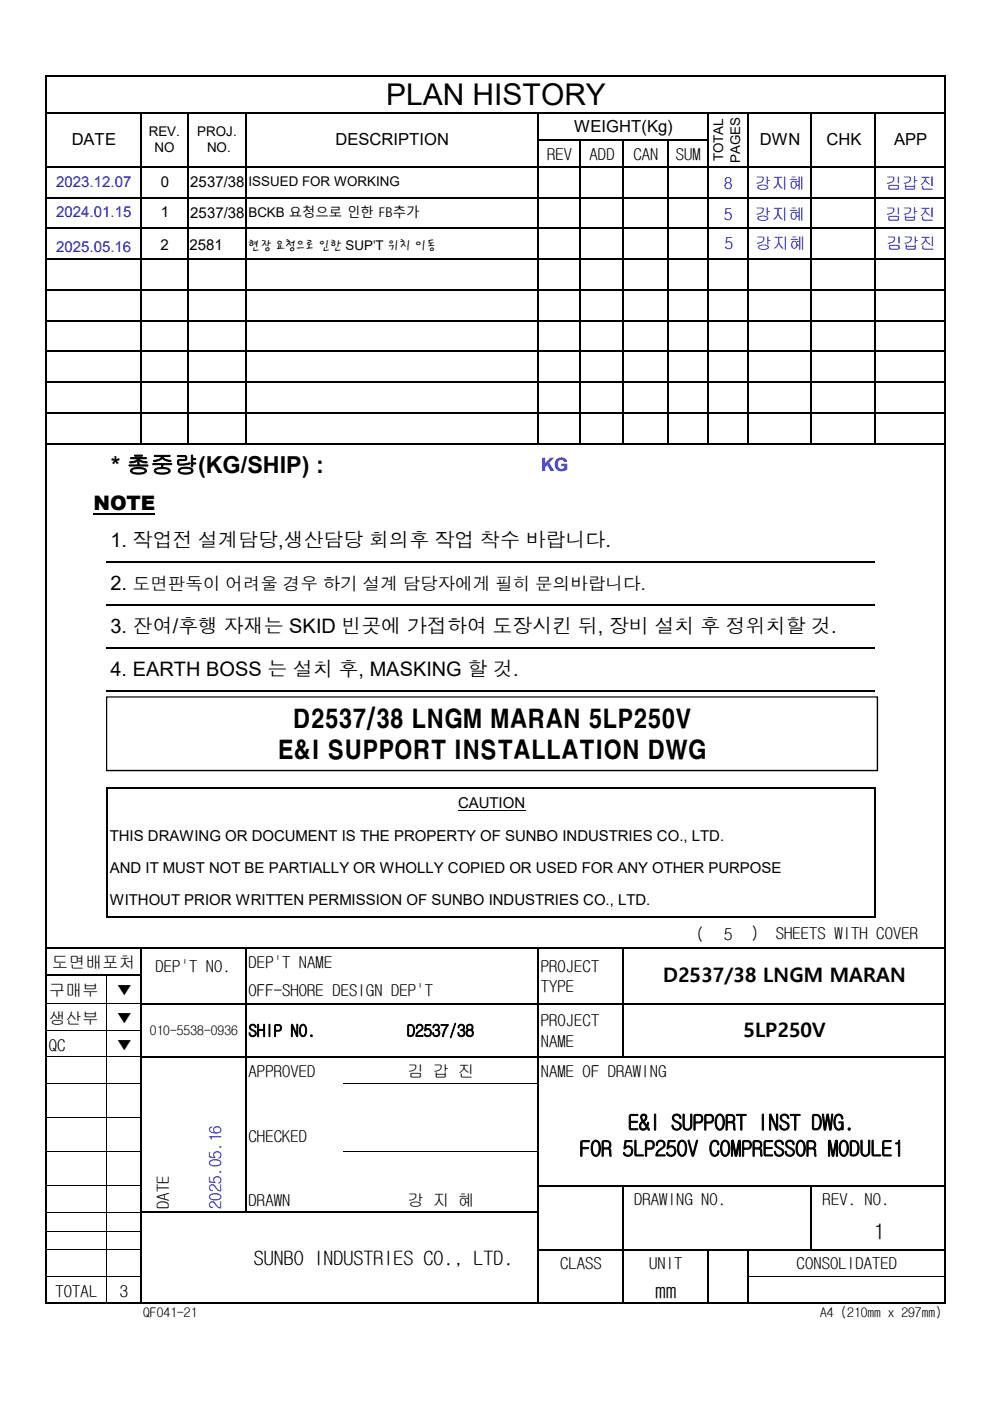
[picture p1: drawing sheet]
<svg xmlns="http://www.w3.org/2000/svg" width="210mm" height="297mm" viewBox="0 0 210 297" stroke-linecap="round" stroke-linejoin="round" font-family="sans-serif">
<defs><g id="words">
<text font-size="6.3" x="81.9" y="22.2">PLAN HISTORY</text>
<g font-size="5.3">
<text x="62.1" y="154.3">D2537/38 LNGM MARAN 5LP250V</text>
<text x="58.9" y="160.9">E&amp;I SUPPORT INSTALLATION DWG</text>
</g>
<text font-size="5" x="23.5" y="100.3">* 총중량(KG/SHIP) :</text>
<g font-size="4.6">
<text x="133.2" y="239.6">E&amp;I SUPPORT INST DWG.</text>
<text x="122.9" y="245.1">FOR 5LP250V COMPRESSOR MODULE1</text>
<text x="185.2" y="262.8">1</text>
<text x="138.9" y="275.2">mm</text>
</g>
<g font-size="4.2">
<text x="19.8" y="108.2">NOTE</text>
<text x="23.4" y="116.1">1. 작업전 설계담당,생산담당 회의후 작업 착수 바랍니다.</text>
<text x="23.4" y="125">2.</text>
<text x="23.4" y="134.3">3. 잔여/후행 자재는 SKID 빈곳에 가접하여 도장시킨 뒤, 장비 설치 후 정위치할 것.</text>
<text x="23.4" y="143.4">4. EARTH BOSS 는 설치 후, MASKING 할 것.</text>
<text x="140.6" y="208.3">D2537/38 LNGM MARAN</text>
<text x="157.6" y="219.8">5LP250V</text>
<text x="53.8" y="268.3">SUNBO INDUSTRIES CO., LTD.</text>
</g>
<text font-size="3.9" fill="#00f" x="114.7" y="99.8">KG</text>
<text font-size="3.7" x="28.2" y="125">도면판독이 어려울 경우 하기 설계 담당자에게 필히 문의바랍니다.</text>
<g font-size="3.5">
<text x="121.7" y="27.9">WEIGHT(Kg)</text>
<text x="15.2" y="30.8">DATE</text>
<text x="71.2" y="30.8">DESCRIPTION</text>
<text x="116" y="34">REV</text>
<text x="125" y="34">ADD</text>
<text x="134.3" y="34">CAN</text>
<text x="143.3" y="34">SUM</text>
<text x="161.1" y="30.8">DWN</text>
<text x="175.2" y="30.8">CHK</text>
<text x="189.6" y="30.8">APP</text>
<text x="147.6" y="199.2">(</text>
<text x="153.5" y="199.2">5</text>
<text x="159.1" y="199">)</text>
<text x="164.5" y="199">SHEETS WITH COVER</text>
<text x="11" y="205.1">도면배포처</text>
<text x="33" y="206">DEP'T NO.</text>
<text x="52.7" y="205.3">DEP'T NAME</text>
<text x="114.6" y="206">PROJECT</text>
<text x="10.3" y="211.2">구매부</text>
<text x="24.6" y="211.2">▼</text>
<text x="52.7" y="211.2">OFF-SHORE DESIGN DEP'T</text>
<text x="114.6" y="210.4">TYPE</text>
<text x="10.3" y="217.1">생산부</text>
<text x="24.6" y="217.1">▼</text>
<text x="52.7" y="219.7">SHIP NO.</text>
<text x="86.3" y="219.7">D2537/38</text>
<text x="114.6" y="217.6">PROJECT</text>
<text x="114.6" y="221.9">NAME</text>
<text x="10.3" y="222.7">QC</text>
<text x="24.6" y="222.7">▼</text>
<text x="52.7" y="228.4">APPROVED</text>
<text x="86.4" y="228.4">김 갑 진</text>
<text x="114.6" y="228.4">NAME OF DRAWING</text>
<text x="52.7" y="242">CHECKED</text>
<text x="35.8" y="256.4" transform="rotate(-90 35.8 256.4)">DATE</text>
<text x="52.7" y="255.7">DRAWN</text>
<text x="86.4" y="255.7">강 지 혜</text>
<text x="134.5" y="255.6">DRAWING NO.</text>
<text x="174.4" y="255.6">REV. NO.</text>
<text x="118.7" y="269.1">CLASS</text>
<text x="137.6" y="269.1">UNIT</text>
<text x="168.9" y="269.1">CONSOLIDATED</text>
<text x="11.8" y="274.9">TOTAL</text>
<text x="25.4" y="274.9">3</text>
</g>
<g font-size="3.5" fill="#00f">
<text x="153.5" y="40.1">8</text>
<text x="160.1" y="40.1">강지혜</text>
<text x="187.7" y="40.1">김갑진</text>
<text x="153.5" y="46.6">5</text>
<text x="160.1" y="46.6">강지혜</text>
<text x="187.7" y="46.6">김갑진</text>
<text x="153.7" y="52.8">5</text>
<text x="160.2" y="52.8">강지혜</text>
<text x="187.9" y="52.8">김갑진</text>
</g>
<text font-size="3.5" fill="#0404bc" x="46.9" y="256.4" transform="rotate(-90 46.9 256.4)">2025.05.16</text>
<g font-size="3.2" fill="#0404bc">
<text x="11.9" y="39.6">2023.12.07</text>
<text x="11.9" y="46.1">2024.01.15</text>
<text x="11.9" y="53.4">2025.05.16</text>
</g>
<g font-size="3.2">
<text x="34.1" y="39.6">0</text>
<text x="40.3" y="39.7">2537/38</text>
<text x="34.1" y="46.1">1</text>
<text x="40.3" y="46.3">2537/38</text>
<text x="34" y="53">2</text>
<text x="40.2" y="53">2581</text>
<text x="97.1" y="171.4">CAUTION</text>
<text x="23.3" y="178.3">THIS DRAWING OR DOCUMENT IS THE PROPERTY OF SUNBO INDUSTRIES CO., LTD.</text>
<text x="23.3" y="185.1">AND IT MUST NOT BE PARTIALLY OR WHOLLY COPIED OR USED FOR ANY OTHER PURPOSE</text>
<text x="23.3" y="192">WITHOUT PRIOR WRITTEN PERMISSION OF SUNBO INDUSTRIES CO., LTD.</text>
</g>
<g font-size="2.8">
<text x="31.5" y="28.7">REV.</text>
<text x="41.8" y="28.7">PROJ.</text>
<text x="32.8" y="32.3">NO</text>
<text x="43.9" y="32.3">NO.</text>
<text x="153.3" y="34.2" transform="rotate(-90 153.3 34.2)">TOTAL</text>
<text x="156.9" y="34.6" transform="rotate(-90 156.9 34.6)">PAGES</text>
<text x="52.7" y="39.4">ISSUED FOR WORKING</text>
<text x="52.7" y="46">BCKB 요청으로 인한 FB추가</text>
<text x="52.6" y="53">현장 요청으로 인한 SUP'T 위치 이동</text>
<text x="31.7" y="219.5">010-5538-0936</text>
<text x="30.4" y="279.3">QF041-21</text>
<text x="173.9" y="279.3">A4 (210mm x 297mm)</text>
</g>
</g></defs>
<path d="M19.8 108.9h13.1" fill="none" stroke="#000" stroke-width=".25"/>
<g fill="none" stroke="#000" stroke-width=".21">
<path d="M97.1 171.8h14.2M9.9 212.8h19.7M9.9 218.4h19.7M22.7 206.8v69.3M9.9 224.1h19.7M9.9 229.7h19.7M9.9 236.9h19.7M72.7 229.7h41.1M9.9 244.2h19.7M9.9 251.4h19.7M9.9 257.1h19.7M72.7 244.2h41.1"/>
<path d="M9.9 265h19.7M9.9 270.6h19.7M9.9 261h19.7M158.7 270.6h41.5"/>
</g>
<g fill="none" stroke="#000" stroke-width=".34">
<path d="M9.7 16v260.4M9.9 16.2h190.6M200.3 16.4v260M9.9 24h190.6M9.9 35.4h190.6M29.8 24.2v70M39.9 24.2v70M52.1 24.2v70M114 24.2v70M114.2 29.7h36M123 29.9v64.3M132 29.9v64.3"/>
<path d="M141.6 29.9v64.3M150 24.2v70M158.5 24.2v70M172 24.2v70M185.5 24.2v70M9.9 41.9h190.6M9.9 48.4h190.6M9.9 54.9h190.6M9.9 61.5h190.6M9.9 68h190.6M9.9 74.5h190.6M9.9 81h190.6"/>
<path d="M9.9 87.5h190.6M9.9 94.1h190.6M22.6 119.2h162.9M22.6 128.3h162.9M22.6 137.4h162.9M22.6 146.5h162.9M22.6 153.3h162.9M22.6 160.2h162.9M22.6 166.9v27.7M22.8 167h162.9M185.5 167.2v27.4M22.8 194.5h162.9"/>
<path d="M9.9 201h190.6M9.9 206.6h20.1M29.8 201.2v75.2M30 212.8h170.5M52.1 201.2v56M114 201.2v75.2M132 201.2v23M30 224.1h170.5M30 257h84.2M114.2 251.4h86.3M132 251.6v24.8M172 251.6v13.6"/>
<path d="M9.9 276.3h190.6M114.2 265h86.3M150 265.2v11.2M158.5 265.2v11.2"/>
</g>
<g fill="#fff">
<path d="M35.5 261.4h16.4v9h-16.4z"/>
<path d="M22.7 147.9h163.2v15.3h-163.2z"/>
</g>
<path d="M22.5 147.6h163.7v15.9h-163.7zM22.6 147.9l.1-.1v15.6l-.1-.2h163.5l-.2 .2v-15.6l.2 .1z" fill="#000"/>
<use href="#words"/>
</svg>
